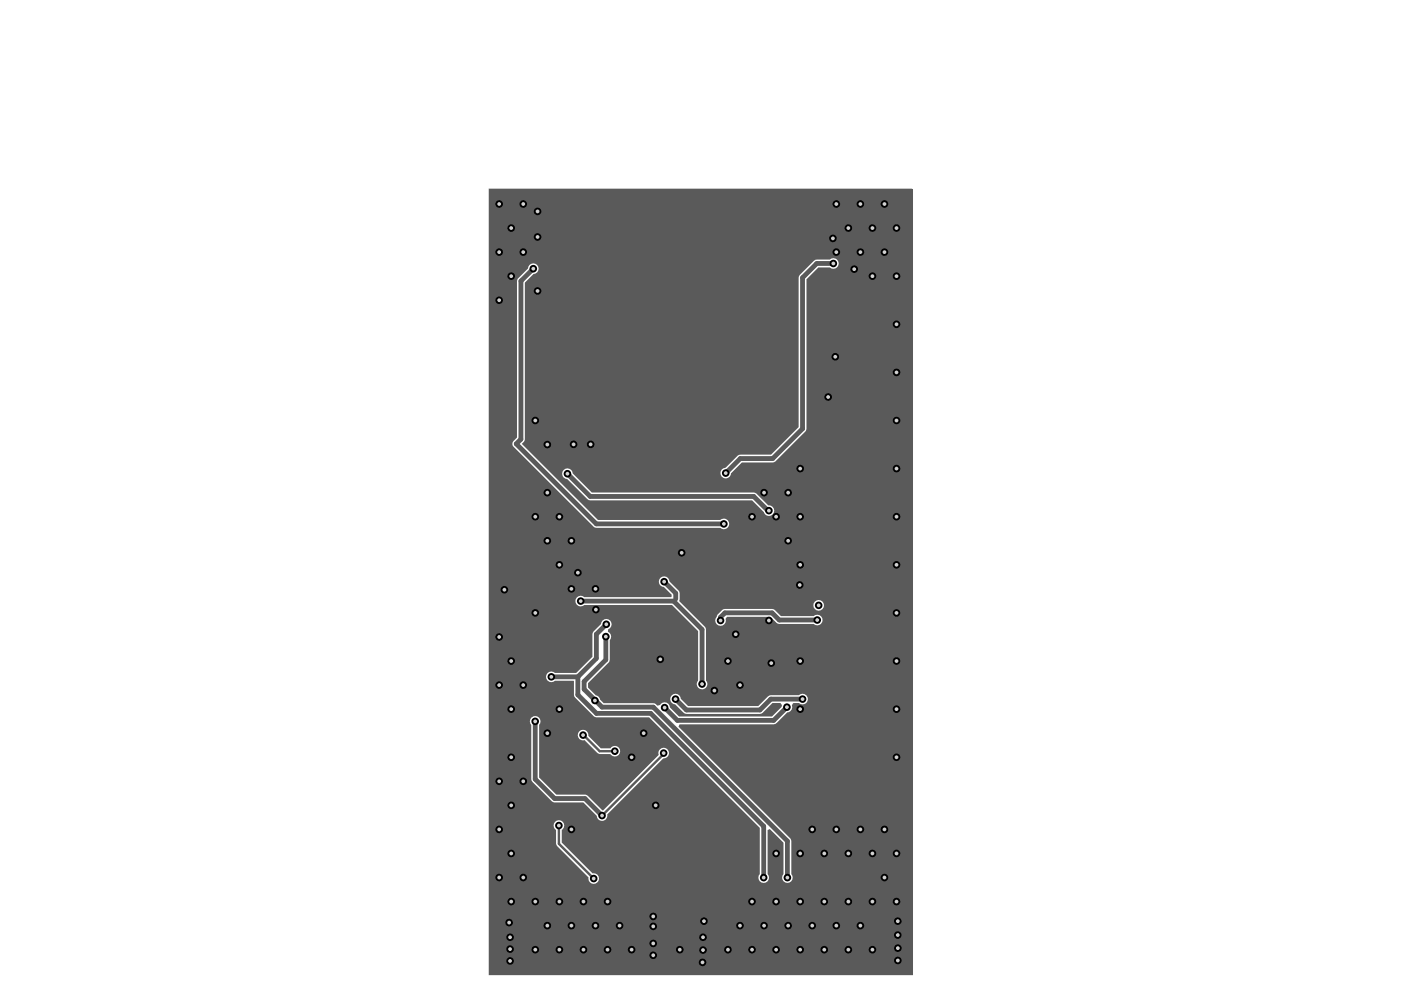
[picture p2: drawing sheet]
<svg xmlns="http://www.w3.org/2000/svg" width="297mm" height="210mm" viewBox="0 0 297 210" stroke-linecap="round" stroke-linejoin="round" font-family="sans-serif">
<path d="M103.4 39.9v166.4h89.8v-166.3zM169.2 58.2l3.3-3.2 3.1-.1a1.12 1.12 0 0 1 1.5 .1 1.12 1.12 0 0 1 0 1.5 1.12 1.12 0 0 1-1.5 .1h-2.5l-2.5 2.5v31.9l-6.8 6.8-6.8 .1-2.3 2.3a1.12 1.12 0 0 1-1.2 1 1.12 1.12 0 0 1-1.1-1.1 1.12 1.12 0 0 1 1.1-1.1l2.8-2.7 6.8-.1 5.9-5.8v-31.6zM119.3 99.4a1.12 1.12 0 0 1 1.2-.2 1.12 1.12 0 0 1 .7 1l4 4h34.3l.6 .3 2.4 2.4a1.12 1.12 0 0 1 1.3 1 1.12 1.12 0 0 1-.9 1.3 1.12 1.12 0 0 1-1.3-.8l-2.5-2.5h-34.2l-.6-.3-4.3-4.2a1.12 1.12 0 0 1-1-.8 1.12 1.12 0 0 1 .3-1.2zM112 56.1a1.13 1.13 0 0 1 1.9 .3 1.13 1.13 0 0 1-1 1.6l-1.9 1.8v33.1v.4l-.6 .6 16.1 16.1h25.9a1.12 1.12 0 0 1 1.6 .1 1.12 1.12 0 0 1 0 1.5 1.12 1.12 0 0 1-1.6 .1l-26.6-.1-17.2-17.1a.83 .83 0 0 1 0-1.2l.8-.7v-33.1l.2-.6 2.1-2.1zM122.1 126.4a1.11 1.11 0 0 1 1.5 0h18.5v-.6l-1.6-1.6a1.12 1.12 0 0 1-1.1-1.1 1.12 1.12 0 0 1 1.1-1.1 1.12 1.12 0 0 1 1.1 1l2 1.9a2.52 2.52 0 0 1 .1 2.2v.1l5.6 5.7 .1 11.1a1.12 1.12 0 0 1-.1 1.6 1.12 1.12 0 0 1-1.5 0 1.12 1.12 0 0 1-.1-1.6v-10.5l-5.5-5.5h-18.6a1.12 1.12 0 0 1-1.6 0 1.12 1.12 0 0 1 .1-1.6zM151.9 130l.9-.9 .6-.2h9.9l.6 .2 1.3 1.3h7a1.12 1.12 0 0 1 1.5 0 1.12 1.12 0 0 1 0 1.6 1.12 1.12 0 0 1-1.5 0h-7.3l-.6-.2-1.3-1.3h-9.1l-.4 .4a1.12 1.12 0 0 1-1.3 1.5 1.12 1.12 0 0 1-.6-1.9zM172.1 128.1a1.13 1.13 0 0 1 2.2 0 1.13 1.13 0 0 1-2.2 0zM115.8 142.4a1.11 1.11 0 0 1 1.6 0h4.5l3.4-3.4 .1-5.1 1.8-1.9a1.12 1.12 0 0 1 1.7-.8 1.12 1.12 0 0 1-.2 2l-.1 .5a1.11 1.11 0 0 1 .4 1.8l-.1 4.4-4.5 4.6v1l1.6 1.6a1.02 1.02 0 0 1 1 .9l.7 .8h10.5l.3 .1 .6 .4 .6-.1a1.11 1.11 0 0 1 1.2-.6 1.11 1.11 0 0 1 .8 1.1l2 1.9h19.6l2.1-2v-.3l-.3-.5h-1.7l-2 2-.6 .3h-15.6l-.6-.3-1.7-1.8a1.12 1.12 0 0 1-1.1-1.1 1.12 1.12 0 0 1 1.1-1.1 1.12 1.12 0 0 1 1.1 1.1l1.6 1.5h14.8l2.4-2.2 6.2-.1a1.12 1.12 0 0 1 1.6 0 1.12 1.12 0 0 1 0 1.6 1.12 1.12 0 0 1-1.6 .1h-1.2l-.3 .5a1.1 1.1 0 0 1-1 1.4l-2.2 2.3-.6 .3h-19.9l-.3 .5 23.7 23.6 .2 .6v7a1.12 1.12 0 0 1 0 1.5 1.12 1.12 0 0 1-1.6 0 1.12 1.12 0 0 1 0-1.5v-6.7l-2.9-2.9-.5 .2v9.4a1.12 1.12 0 0 1 0 1.5 1.12 1.12 0 0 1-1.6 0 1.12 1.12 0 0 1-.1-1.5v-9.8l-23.4-23.4-11.4-.1-4.4-4.4-.1-3.3h-4a1.12 1.12 0 0 1-1.6 0 1.12 1.12 0 0 1 0-1.6zM122.6 154.7a1.12 1.12 0 0 1 1.3-.2 1.12 1.12 0 0 1 .6 1.2l2.6 2.6h2.1a1.12 1.12 0 0 1 1.6-.2 1.12 1.12 0 0 1 0 1.7 1.12 1.12 0 0 1-1.6-.2h-2.3l-.5-.2-2.7-2.8a1.12 1.12 0 0 1-1.3-.5 1.12 1.12 0 0 1 .2-1.4zM112.4 151.8a1.12 1.12 0 0 1 1.6 0 1.12 1.12 0 0 1 .1 1.6v11.1l3.6 3.6 6.4 .1 3.3 3.3h.2l11.8-11.8a1.12 1.12 0 0 1 .8-1.5 1.12 1.12 0 0 1 1.3 1 1.12 1.12 0 0 1-1.2 1.3l-11.8 11.8a1.12 1.12 0 0 1-1 1.4 1.12 1.12 0 0 1-1.2-1.1l-2.9-2.8-6.4-.1-4.4-4.3-.2-.5v-11.5a1.11 1.11 0 0 1 0-1.6zM117.4 173.9a1.12 1.12 0 0 1 1.7 .1 1.12 1.12 0 0 1-.2 1.6v2.7l6.5 6.5a1.12 1.12 0 0 1 1.3 1 1.12 1.12 0 0 1-1.2 1.2 1.12 1.12 0 0 1-1-1.3l-6.7-6.7-.2-.5v-2.9a1.09 1.09 0 0 1-.2-1.7z" fill="#5a5a5a"/>
<g fill="none" stroke="#5a5a5a" stroke-width="1">
<path d="M112.8 56.9l-2.6 2.6v33.4l-1 1 17 17h26.9M176.2 50.4h-5.7l-.3-.3-2.3 2.3v37.1l-4.5 4.5h-43.4l-8.2-8.2v-24.3M176.3 55.8h-3.5l-3 3v31.9l-6.3 6.3h-6.9l-3.1 3.1M120 100.2l4.9 4.8h34.6l3.1 3.2M144.2 117h11l6.8 6.8h7.2M106.7 124.8l4.2 4.2h15.2M122.9 127.2h19.6l6 6v11.5M128.2 134.7v4.9l-4.6 4.6v1.6l3.8 3.8h10.8l28.4 28.4v7.7M128.3 132.1l-2.1 2.1v5.1l-3.9 3.9M140.5 123.1l2.5 2.4v1.2M155.7 134.2h4.1l2.9-2.9v8.5l.5 .5M172.9 131.2h-8l-1.6-1.5h-9.9l-1 .9v.7"/>
<path d="M113.2 152.6v12.3l4.1 4.1h6.5l3.6 3.6M116.6 143.2h5.7M122.3 143.2v3.8l3.9 3.9h11.5l23.9 23.9v10.9M142.9 147.9l2.3 2.3h15.6l2.3-2.3h6.7M166.5 149.6l-2.8 2.8h-20.4l-2.7-2.7"/>
</g>
<path d="M122.3 121.2l-3.9 3.8v4M123.4 155.5l3.5 3.4h3.2M140.4 159.4v.2l-13 13M118.2 174.7v3.8l7.4 7.4" fill="none" stroke="#5a5a5a" stroke-width=".51"/>
<circle cx="120.1" cy="100.2" r=".8" fill="#000"/>
<circle cx="120" cy="100.2" r=".4" fill="#d2d2d2"/>
<circle cx="153.5" cy="100.1" r=".8" fill="#000"/>
<circle cx="153.5" cy="100.1" r=".4" fill="#d2d2d2"/>
<circle cx="121.4" cy="94" r=".8" fill="#000"/>
<circle cx="121.4" cy="94" r=".4" fill="#d2d2d2"/>
<circle cx="153.1" cy="110.9" r=".8" fill="#000"/>
<circle cx="153.1" cy="110.9" r=".4" fill="#d2d2d2"/>
<circle cx="162.7" cy="108.1" r=".8" fill="#000"/>
<circle cx="162.7" cy="108.1" r=".4" fill="#d2d2d2"/>
<circle cx="169.8" cy="147.9" r=".8" fill="#000"/>
<circle cx="169.8" cy="147.9" r=".4" fill="#d2d2d2"/>
<circle cx="142.9" cy="147.9" r=".8" fill="#000"/>
<circle cx="142.9" cy="147.9" r=".4" fill="#d2d2d2"/>
<circle cx="140.6" cy="149.7" r=".8" fill="#000"/>
<circle cx="140.6" cy="149.7" r=".4" fill="#d2d2d2"/>
<circle cx="166.5" cy="149.6" r=".8" fill="#000"/>
<circle cx="166.5" cy="149.6" r=".4" fill="#d2d2d2"/>
<circle cx="173.2" cy="128.1" r=".8" fill="#000"/>
<circle cx="173.2" cy="128.1" r=".4" fill="#d2d2d2"/>
<circle cx="169.2" cy="123.8" r=".8" fill="#000"/>
<circle cx="169.2" cy="123.8" r=".4" fill="#d2d2d2"/>
<circle cx="144.2" cy="117" r=".8" fill="#000"/>
<circle cx="144.2" cy="117" r=".4" fill="#d2d2d2"/>
<circle cx="162.7" cy="131.3" r=".8" fill="#000"/>
<circle cx="162.7" cy="131.3" r=".4" fill="#d2d2d2"/>
<circle cx="163.2" cy="140.3" r=".8" fill="#000"/>
<circle cx="163.2" cy="140.3" r=".4" fill="#d2d2d2"/>
<circle cx="172.9" cy="131.2" r=".8" fill="#000"/>
<circle cx="172.9" cy="131.2" r=".4" fill="#d2d2d2"/>
<circle cx="152.4" cy="131.3" r=".8" fill="#000"/>
<circle cx="152.4" cy="131.3" r=".4" fill="#d2d2d2"/>
<circle cx="155.7" cy="134.2" r=".8" fill="#000"/>
<circle cx="155.7" cy="134.2" r=".4" fill="#d2d2d2"/>
<circle cx="176.3" cy="55.8" r=".8" fill="#000"/>
<circle cx="176.3" cy="55.8" r=".4" fill="#d2d2d2"/>
<circle cx="176.2" cy="50.4" r=".8" fill="#000"/>
<circle cx="176.2" cy="50.4" r=".4" fill="#d2d2d2"/>
<circle cx="112.8" cy="56.9" r=".8" fill="#000"/>
<circle cx="112.8" cy="56.9" r=".4" fill="#d2d2d2"/>
<circle cx="127.4" cy="172.6" r=".8" fill="#000"/>
<circle cx="127.4" cy="172.6" r=".4" fill="#d2d2d2"/>
<circle cx="113.2" cy="152.6" r=".8" fill="#000"/>
<circle cx="113.2" cy="152.6" r=".4" fill="#d2d2d2"/>
<circle cx="116.6" cy="143.2" r=".8" fill="#000"/>
<circle cx="116.6" cy="143.2" r=".4" fill="#d2d2d2"/>
<circle cx="106.7" cy="124.8" r=".8" fill="#000"/>
<circle cx="106.7" cy="124.8" r=".4" fill="#d2d2d2"/>
<circle cx="130.1" cy="158.9" r=".8" fill="#000"/>
<circle cx="130.1" cy="158.9" r=".4" fill="#d2d2d2"/>
<circle cx="123.4" cy="155.5" r=".8" fill="#000"/>
<circle cx="123.4" cy="155.5" r=".4" fill="#d2d2d2"/>
<circle cx="125.6" cy="185.9" r=".8" fill="#000"/>
<circle cx="125.6" cy="185.9" r=".4" fill="#d2d2d2"/>
<circle cx="118.2" cy="174.7" r=".8" fill="#000"/>
<circle cx="118.2" cy="174.7" r=".4" fill="#d2d2d2"/>
<circle cx="166.6" cy="185.7" r=".8" fill="#000"/>
<circle cx="166.6" cy="185.7" r=".4" fill="#d2d2d2"/>
<circle cx="161.6" cy="185.7" r=".8" fill="#000"/>
<circle cx="161.6" cy="185.7" r=".4" fill="#d2d2d2"/>
<circle cx="125.9" cy="148.2" r=".8" fill="#000"/>
<circle cx="125.9" cy="148.2" r=".4" fill="#d2d2d2"/>
<circle cx="140.4" cy="159.4" r=".8" fill="#000"/>
<circle cx="140.4" cy="159.4" r=".4" fill="#d2d2d2"/>
<circle cx="126.1" cy="129" r=".8" fill="#000"/>
<circle cx="126.1" cy="129" r=".4" fill="#d2d2d2"/>
<circle cx="128.2" cy="134.7" r=".8" fill="#000"/>
<circle cx="128.2" cy="134.7" r=".4" fill="#d2d2d2"/>
<circle cx="128.3" cy="132.1" r=".8" fill="#000"/>
<circle cx="128.3" cy="132.1" r=".4" fill="#d2d2d2"/>
<circle cx="122.9" cy="127.2" r=".8" fill="#000"/>
<circle cx="122.9" cy="127.2" r=".4" fill="#d2d2d2"/>
<circle cx="140.5" cy="123.1" r=".8" fill="#000"/>
<circle cx="140.5" cy="123.1" r=".4" fill="#d2d2d2"/>
<circle cx="122.3" cy="121.2" r=".8" fill="#000"/>
<circle cx="122.3" cy="121.2" r=".4" fill="#d2d2d2"/>
<circle cx="125" cy="94" r=".8" fill="#000"/>
<circle cx="125" cy="94" r=".4" fill="#d2d2d2"/>
<circle cx="180.7" cy="57" r=".8" fill="#000"/>
<circle cx="180.7" cy="57" r=".4" fill="#d2d2d2"/>
<circle cx="175.2" cy="84" r=".8" fill="#000"/>
<circle cx="175.2" cy="84" r=".4" fill="#d2d2d2"/>
<circle cx="113.7" cy="50.1" r=".8" fill="#000"/>
<circle cx="113.7" cy="50.1" r=".4" fill="#d2d2d2"/>
<circle cx="113.7" cy="44.7" r=".8" fill="#000"/>
<circle cx="113.7" cy="44.7" r=".4" fill="#d2d2d2"/>
<circle cx="113.7" cy="61.6" r=".8" fill="#000"/>
<circle cx="113.7" cy="61.6" r=".4" fill="#d2d2d2"/>
<circle cx="176.7" cy="75.5" r=".8" fill="#000"/>
<circle cx="176.7" cy="75.5" r=".4" fill="#d2d2d2"/>
<circle cx="151.1" cy="146.1" r=".8" fill="#000"/>
<circle cx="151.1" cy="146.1" r=".4" fill="#d2d2d2"/>
<circle cx="139.7" cy="139.5" r=".8" fill="#000"/>
<circle cx="139.7" cy="139.5" r=".4" fill="#d2d2d2"/>
<circle cx="148.5" cy="144.7" r=".8" fill="#000"/>
<circle cx="148.5" cy="144.7" r=".4" fill="#d2d2d2"/>
<circle cx="189.9" cy="194.9" r=".8" fill="#000"/>
<circle cx="189.9" cy="194.9" r=".4" fill="#d2d2d2"/>
<circle cx="189.9" cy="197.9" r=".8" fill="#000"/>
<circle cx="189.9" cy="197.9" r=".4" fill="#d2d2d2"/>
<circle cx="190" cy="200.6" r=".8" fill="#000"/>
<circle cx="190" cy="200.6" r=".4" fill="#d2d2d2"/>
<circle cx="190" cy="203.2" r=".8" fill="#000"/>
<circle cx="190" cy="203.2" r=".4" fill="#d2d2d2"/>
<circle cx="148.9" cy="194.9" r=".8" fill="#000"/>
<circle cx="148.9" cy="194.9" r=".4" fill="#d2d2d2"/>
<circle cx="148.7" cy="198.3" r=".8" fill="#000"/>
<circle cx="148.7" cy="198.3" r=".4" fill="#d2d2d2"/>
<circle cx="148.7" cy="201" r=".8" fill="#000"/>
<circle cx="148.7" cy="201" r=".4" fill="#d2d2d2"/>
<circle cx="148.6" cy="203.6" r=".8" fill="#000"/>
<circle cx="148.6" cy="203.6" r=".4" fill="#d2d2d2"/>
<circle cx="138.2" cy="193.9" r=".8" fill="#000"/>
<circle cx="138.2" cy="193.9" r=".4" fill="#d2d2d2"/>
<circle cx="138.2" cy="196" r=".8" fill="#000"/>
<circle cx="138.2" cy="196" r=".4" fill="#d2d2d2"/>
<circle cx="138.2" cy="199.6" r=".8" fill="#000"/>
<circle cx="138.2" cy="199.6" r=".4" fill="#d2d2d2"/>
<circle cx="138.2" cy="202.1" r=".8" fill="#000"/>
<circle cx="138.2" cy="202.1" r=".4" fill="#d2d2d2"/>
<circle cx="107.7" cy="195.2" r=".8" fill="#000"/>
<circle cx="107.7" cy="195.2" r=".4" fill="#d2d2d2"/>
<circle cx="107.9" cy="198.3" r=".8" fill="#000"/>
<circle cx="107.9" cy="198.3" r=".4" fill="#d2d2d2"/>
<circle cx="107.9" cy="200.8" r=".8" fill="#000"/>
<circle cx="107.9" cy="200.8" r=".4" fill="#d2d2d2"/>
<circle cx="107.9" cy="203.3" r=".8" fill="#000"/>
<circle cx="107.9" cy="203.3" r=".4" fill="#d2d2d2"/>
<circle cx="189.7" cy="190.8" r=".8" fill="#000"/>
<circle cx="189.7" cy="190.8" r=".4" fill="#d2d2d2"/>
<circle cx="187.1" cy="185.7" r=".8" fill="#000"/>
<circle cx="187.1" cy="185.7" r=".4" fill="#d2d2d2"/>
<circle cx="189.7" cy="180.6" r=".8" fill="#000"/>
<circle cx="189.7" cy="180.6" r=".4" fill="#d2d2d2"/>
<circle cx="187.1" cy="175.5" r=".8" fill="#000"/>
<circle cx="187.1" cy="175.5" r=".4" fill="#d2d2d2"/>
<circle cx="189.7" cy="160.2" r=".8" fill="#000"/>
<circle cx="189.7" cy="160.2" r=".4" fill="#d2d2d2"/>
<circle cx="189.7" cy="150.1" r=".8" fill="#000"/>
<circle cx="189.7" cy="150.1" r=".4" fill="#d2d2d2"/>
<circle cx="189.7" cy="139.9" r=".8" fill="#000"/>
<circle cx="189.7" cy="139.9" r=".4" fill="#d2d2d2"/>
<circle cx="189.7" cy="129.7" r=".8" fill="#000"/>
<circle cx="189.7" cy="129.7" r=".4" fill="#d2d2d2"/>
<circle cx="189.7" cy="119.5" r=".8" fill="#000"/>
<circle cx="189.7" cy="119.5" r=".4" fill="#d2d2d2"/>
<circle cx="189.7" cy="109.3" r=".8" fill="#000"/>
<circle cx="189.7" cy="109.3" r=".4" fill="#d2d2d2"/>
<circle cx="189.7" cy="99.2" r=".8" fill="#000"/>
<circle cx="189.7" cy="99.2" r=".4" fill="#d2d2d2"/>
<circle cx="189.7" cy="89" r=".8" fill="#000"/>
<circle cx="189.7" cy="89" r=".4" fill="#d2d2d2"/>
<circle cx="189.7" cy="78.8" r=".8" fill="#000"/>
<circle cx="189.7" cy="78.8" r=".4" fill="#d2d2d2"/>
<circle cx="189.7" cy="68.6" r=".8" fill="#000"/>
<circle cx="189.7" cy="68.6" r=".4" fill="#d2d2d2"/>
<circle cx="189.7" cy="58.4" r=".8" fill="#000"/>
<circle cx="189.7" cy="58.4" r=".4" fill="#d2d2d2"/>
<circle cx="187.1" cy="53.3" r=".8" fill="#000"/>
<circle cx="187.1" cy="53.3" r=".4" fill="#d2d2d2"/>
<circle cx="189.7" cy="48.3" r=".8" fill="#000"/>
<circle cx="189.7" cy="48.3" r=".4" fill="#d2d2d2"/>
<circle cx="187.1" cy="43.2" r=".8" fill="#000"/>
<circle cx="187.1" cy="43.2" r=".4" fill="#d2d2d2"/>
<circle cx="184.6" cy="201" r=".8" fill="#000"/>
<circle cx="184.6" cy="200.9" r=".4" fill="#d2d2d2"/>
<circle cx="182" cy="195.9" r=".8" fill="#000"/>
<circle cx="182" cy="195.9" r=".4" fill="#d2d2d2"/>
<circle cx="184.6" cy="190.8" r=".8" fill="#000"/>
<circle cx="184.6" cy="190.8" r=".4" fill="#d2d2d2"/>
<circle cx="184.6" cy="180.6" r=".8" fill="#000"/>
<circle cx="184.6" cy="180.6" r=".4" fill="#d2d2d2"/>
<circle cx="182" cy="175.5" r=".8" fill="#000"/>
<circle cx="182" cy="175.5" r=".4" fill="#d2d2d2"/>
<circle cx="184.6" cy="58.4" r=".8" fill="#000"/>
<circle cx="184.6" cy="58.4" r=".4" fill="#d2d2d2"/>
<circle cx="182" cy="53.3" r=".8" fill="#000"/>
<circle cx="182" cy="53.3" r=".4" fill="#d2d2d2"/>
<circle cx="184.6" cy="48.3" r=".8" fill="#000"/>
<circle cx="184.6" cy="48.3" r=".4" fill="#d2d2d2"/>
<circle cx="182" cy="43.2" r=".8" fill="#000"/>
<circle cx="182" cy="43.2" r=".4" fill="#d2d2d2"/>
<circle cx="179.5" cy="201" r=".8" fill="#000"/>
<circle cx="179.5" cy="200.9" r=".4" fill="#d2d2d2"/>
<circle cx="176.9" cy="195.9" r=".8" fill="#000"/>
<circle cx="176.9" cy="195.9" r=".4" fill="#d2d2d2"/>
<circle cx="179.5" cy="190.8" r=".8" fill="#000"/>
<circle cx="179.5" cy="190.8" r=".4" fill="#d2d2d2"/>
<circle cx="179.5" cy="180.6" r=".8" fill="#000"/>
<circle cx="179.5" cy="180.6" r=".4" fill="#d2d2d2"/>
<circle cx="176.9" cy="175.5" r=".8" fill="#000"/>
<circle cx="176.9" cy="175.5" r=".4" fill="#d2d2d2"/>
<circle cx="176.9" cy="53.3" r=".8" fill="#000"/>
<circle cx="176.9" cy="53.3" r=".4" fill="#d2d2d2"/>
<circle cx="179.5" cy="48.3" r=".8" fill="#000"/>
<circle cx="179.5" cy="48.3" r=".4" fill="#d2d2d2"/>
<circle cx="176.9" cy="43.2" r=".8" fill="#000"/>
<circle cx="176.9" cy="43.2" r=".4" fill="#d2d2d2"/>
<circle cx="174.4" cy="201" r=".8" fill="#000"/>
<circle cx="174.4" cy="200.9" r=".4" fill="#d2d2d2"/>
<circle cx="171.8" cy="195.9" r=".8" fill="#000"/>
<circle cx="171.8" cy="195.9" r=".4" fill="#d2d2d2"/>
<circle cx="174.4" cy="190.8" r=".8" fill="#000"/>
<circle cx="174.4" cy="190.8" r=".4" fill="#d2d2d2"/>
<circle cx="174.4" cy="180.6" r=".8" fill="#000"/>
<circle cx="174.4" cy="180.6" r=".4" fill="#d2d2d2"/>
<circle cx="171.8" cy="175.5" r=".8" fill="#000"/>
<circle cx="171.8" cy="175.5" r=".4" fill="#d2d2d2"/>
<circle cx="169.3" cy="201" r=".8" fill="#000"/>
<circle cx="169.3" cy="200.9" r=".4" fill="#d2d2d2"/>
<circle cx="166.7" cy="195.9" r=".8" fill="#000"/>
<circle cx="166.7" cy="195.9" r=".4" fill="#d2d2d2"/>
<circle cx="169.3" cy="190.8" r=".8" fill="#000"/>
<circle cx="169.3" cy="190.8" r=".4" fill="#d2d2d2"/>
<circle cx="169.3" cy="180.6" r=".8" fill="#000"/>
<circle cx="169.3" cy="180.6" r=".4" fill="#d2d2d2"/>
<circle cx="169.3" cy="150.1" r=".8" fill="#000"/>
<circle cx="169.3" cy="150.1" r=".4" fill="#d2d2d2"/>
<circle cx="169.3" cy="139.9" r=".8" fill="#000"/>
<circle cx="169.3" cy="139.9" r=".4" fill="#d2d2d2"/>
<circle cx="169.3" cy="119.5" r=".8" fill="#000"/>
<circle cx="169.3" cy="119.5" r=".4" fill="#d2d2d2"/>
<circle cx="166.7" cy="114.4" r=".8" fill="#000"/>
<circle cx="166.7" cy="114.4" r=".4" fill="#d2d2d2"/>
<circle cx="169.3" cy="109.3" r=".8" fill="#000"/>
<circle cx="169.3" cy="109.3" r=".4" fill="#d2d2d2"/>
<circle cx="166.7" cy="104.2" r=".8" fill="#000"/>
<circle cx="166.7" cy="104.2" r=".4" fill="#d2d2d2"/>
<circle cx="169.3" cy="99.2" r=".8" fill="#000"/>
<circle cx="169.3" cy="99.2" r=".4" fill="#d2d2d2"/>
<circle cx="164.2" cy="201" r=".8" fill="#000"/>
<circle cx="164.2" cy="200.9" r=".4" fill="#d2d2d2"/>
<circle cx="161.7" cy="195.9" r=".8" fill="#000"/>
<circle cx="161.7" cy="195.9" r=".4" fill="#d2d2d2"/>
<circle cx="164.2" cy="190.8" r=".8" fill="#000"/>
<circle cx="164.2" cy="190.8" r=".4" fill="#d2d2d2"/>
<circle cx="164.2" cy="180.6" r=".8" fill="#000"/>
<circle cx="164.2" cy="180.6" r=".4" fill="#d2d2d2"/>
<circle cx="164.2" cy="109.3" r=".8" fill="#000"/>
<circle cx="164.2" cy="109.3" r=".4" fill="#d2d2d2"/>
<circle cx="161.7" cy="104.2" r=".8" fill="#000"/>
<circle cx="161.7" cy="104.2" r=".4" fill="#d2d2d2"/>
<circle cx="159.1" cy="201" r=".8" fill="#000"/>
<circle cx="159.1" cy="200.9" r=".4" fill="#d2d2d2"/>
<circle cx="156.6" cy="195.9" r=".8" fill="#000"/>
<circle cx="156.6" cy="195.9" r=".4" fill="#d2d2d2"/>
<circle cx="159.1" cy="190.8" r=".8" fill="#000"/>
<circle cx="159.1" cy="190.8" r=".4" fill="#d2d2d2"/>
<circle cx="156.6" cy="145" r=".8" fill="#000"/>
<circle cx="156.6" cy="145" r=".4" fill="#d2d2d2"/>
<circle cx="159.1" cy="109.3" r=".8" fill="#000"/>
<circle cx="159.1" cy="109.3" r=".4" fill="#d2d2d2"/>
<circle cx="154" cy="201" r=".8" fill="#000"/>
<circle cx="154" cy="200.9" r=".4" fill="#d2d2d2"/>
<circle cx="154" cy="139.9" r=".8" fill="#000"/>
<circle cx="154" cy="139.9" r=".4" fill="#d2d2d2"/>
<circle cx="143.8" cy="201" r=".8" fill="#000"/>
<circle cx="143.8" cy="200.9" r=".4" fill="#d2d2d2"/>
<circle cx="138.7" cy="170.4" r=".8" fill="#000"/>
<circle cx="138.7" cy="170.4" r=".4" fill="#d2d2d2"/>
<circle cx="136.2" cy="155.1" r=".8" fill="#000"/>
<circle cx="136.2" cy="155.1" r=".4" fill="#d2d2d2"/>
<circle cx="133.6" cy="201" r=".8" fill="#000"/>
<circle cx="133.6" cy="200.9" r=".4" fill="#d2d2d2"/>
<circle cx="131.1" cy="195.9" r=".8" fill="#000"/>
<circle cx="131.1" cy="195.9" r=".4" fill="#d2d2d2"/>
<circle cx="133.6" cy="160.2" r=".8" fill="#000"/>
<circle cx="133.6" cy="160.2" r=".4" fill="#d2d2d2"/>
<circle cx="128.5" cy="201" r=".8" fill="#000"/>
<circle cx="128.5" cy="200.9" r=".4" fill="#d2d2d2"/>
<circle cx="126" cy="195.9" r=".8" fill="#000"/>
<circle cx="126" cy="195.9" r=".4" fill="#d2d2d2"/>
<circle cx="128.5" cy="190.8" r=".8" fill="#000"/>
<circle cx="128.5" cy="190.8" r=".4" fill="#d2d2d2"/>
<circle cx="126" cy="124.6" r=".8" fill="#000"/>
<circle cx="126" cy="124.6" r=".4" fill="#d2d2d2"/>
<circle cx="123.4" cy="201" r=".8" fill="#000"/>
<circle cx="123.4" cy="200.9" r=".4" fill="#d2d2d2"/>
<circle cx="120.9" cy="195.9" r=".8" fill="#000"/>
<circle cx="120.9" cy="195.9" r=".4" fill="#d2d2d2"/>
<circle cx="123.4" cy="190.8" r=".8" fill="#000"/>
<circle cx="123.4" cy="190.8" r=".4" fill="#d2d2d2"/>
<circle cx="120.9" cy="175.5" r=".8" fill="#000"/>
<circle cx="120.9" cy="175.5" r=".4" fill="#d2d2d2"/>
<circle cx="120.9" cy="124.6" r=".8" fill="#000"/>
<circle cx="120.9" cy="124.6" r=".4" fill="#d2d2d2"/>
<circle cx="120.9" cy="114.4" r=".8" fill="#000"/>
<circle cx="120.9" cy="114.4" r=".4" fill="#d2d2d2"/>
<circle cx="118.3" cy="201" r=".8" fill="#000"/>
<circle cx="118.3" cy="200.9" r=".4" fill="#d2d2d2"/>
<circle cx="115.8" cy="195.9" r=".8" fill="#000"/>
<circle cx="115.8" cy="195.9" r=".4" fill="#d2d2d2"/>
<circle cx="118.3" cy="190.8" r=".8" fill="#000"/>
<circle cx="118.3" cy="190.8" r=".4" fill="#d2d2d2"/>
<circle cx="115.8" cy="155.1" r=".8" fill="#000"/>
<circle cx="115.8" cy="155.1" r=".4" fill="#d2d2d2"/>
<circle cx="118.3" cy="150.1" r=".8" fill="#000"/>
<circle cx="118.3" cy="150.1" r=".4" fill="#d2d2d2"/>
<circle cx="118.3" cy="119.5" r=".8" fill="#000"/>
<circle cx="118.3" cy="119.5" r=".4" fill="#d2d2d2"/>
<circle cx="115.8" cy="114.4" r=".8" fill="#000"/>
<circle cx="115.8" cy="114.4" r=".4" fill="#d2d2d2"/>
<circle cx="118.3" cy="109.3" r=".8" fill="#000"/>
<circle cx="118.3" cy="109.3" r=".4" fill="#d2d2d2"/>
<circle cx="115.8" cy="104.2" r=".8" fill="#000"/>
<circle cx="115.8" cy="104.2" r=".4" fill="#d2d2d2"/>
<circle cx="115.8" cy="94.1" r=".8" fill="#000"/>
<circle cx="115.8" cy="94.1" r=".4" fill="#d2d2d2"/>
<circle cx="113.3" cy="201" r=".8" fill="#000"/>
<circle cx="113.2" cy="200.9" r=".4" fill="#d2d2d2"/>
<circle cx="113.3" cy="190.8" r=".8" fill="#000"/>
<circle cx="113.2" cy="190.8" r=".4" fill="#d2d2d2"/>
<circle cx="110.7" cy="185.7" r=".8" fill="#000"/>
<circle cx="110.7" cy="185.7" r=".4" fill="#d2d2d2"/>
<circle cx="110.7" cy="165.3" r=".8" fill="#000"/>
<circle cx="110.7" cy="165.3" r=".4" fill="#d2d2d2"/>
<circle cx="110.7" cy="145" r=".8" fill="#000"/>
<circle cx="110.7" cy="145" r=".4" fill="#d2d2d2"/>
<circle cx="113.3" cy="129.7" r=".8" fill="#000"/>
<circle cx="113.2" cy="129.7" r=".4" fill="#d2d2d2"/>
<circle cx="113.3" cy="109.3" r=".8" fill="#000"/>
<circle cx="113.2" cy="109.3" r=".4" fill="#d2d2d2"/>
<circle cx="113.3" cy="89" r=".8" fill="#000"/>
<circle cx="113.2" cy="89" r=".4" fill="#d2d2d2"/>
<circle cx="110.7" cy="53.3" r=".8" fill="#000"/>
<circle cx="110.7" cy="53.3" r=".4" fill="#d2d2d2"/>
<circle cx="110.7" cy="43.2" r=".8" fill="#000"/>
<circle cx="110.7" cy="43.2" r=".4" fill="#d2d2d2"/>
<circle cx="108.2" cy="190.8" r=".8" fill="#000"/>
<circle cx="108.2" cy="190.8" r=".4" fill="#d2d2d2"/>
<circle cx="105.6" cy="185.7" r=".8" fill="#000"/>
<circle cx="105.6" cy="185.7" r=".4" fill="#d2d2d2"/>
<circle cx="108.2" cy="180.6" r=".8" fill="#000"/>
<circle cx="108.2" cy="180.6" r=".4" fill="#d2d2d2"/>
<circle cx="105.6" cy="175.5" r=".8" fill="#000"/>
<circle cx="105.6" cy="175.5" r=".4" fill="#d2d2d2"/>
<circle cx="108.2" cy="170.4" r=".8" fill="#000"/>
<circle cx="108.2" cy="170.4" r=".4" fill="#d2d2d2"/>
<circle cx="105.6" cy="165.3" r=".8" fill="#000"/>
<circle cx="105.6" cy="165.3" r=".4" fill="#d2d2d2"/>
<circle cx="108.2" cy="160.2" r=".8" fill="#000"/>
<circle cx="108.2" cy="160.2" r=".4" fill="#d2d2d2"/>
<circle cx="108.2" cy="150.1" r=".8" fill="#000"/>
<circle cx="108.2" cy="150.1" r=".4" fill="#d2d2d2"/>
<circle cx="105.6" cy="145" r=".8" fill="#000"/>
<circle cx="105.6" cy="145" r=".4" fill="#d2d2d2"/>
<circle cx="108.2" cy="139.9" r=".8" fill="#000"/>
<circle cx="108.2" cy="139.9" r=".4" fill="#d2d2d2"/>
<circle cx="105.6" cy="134.8" r=".8" fill="#000"/>
<circle cx="105.6" cy="134.8" r=".4" fill="#d2d2d2"/>
<circle cx="105.6" cy="63.5" r=".8" fill="#000"/>
<circle cx="105.6" cy="63.5" r=".4" fill="#d2d2d2"/>
<circle cx="108.2" cy="58.4" r=".8" fill="#000"/>
<circle cx="108.2" cy="58.4" r=".4" fill="#d2d2d2"/>
<circle cx="105.6" cy="53.3" r=".8" fill="#000"/>
<circle cx="105.6" cy="53.3" r=".4" fill="#d2d2d2"/>
<circle cx="108.2" cy="48.3" r=".8" fill="#000"/>
<circle cx="108.2" cy="48.3" r=".4" fill="#d2d2d2"/>
<circle cx="105.6" cy="43.2" r=".8" fill="#000"/>
<circle cx="105.6" cy="43.2" r=".4" fill="#d2d2d2"/>
</svg>
